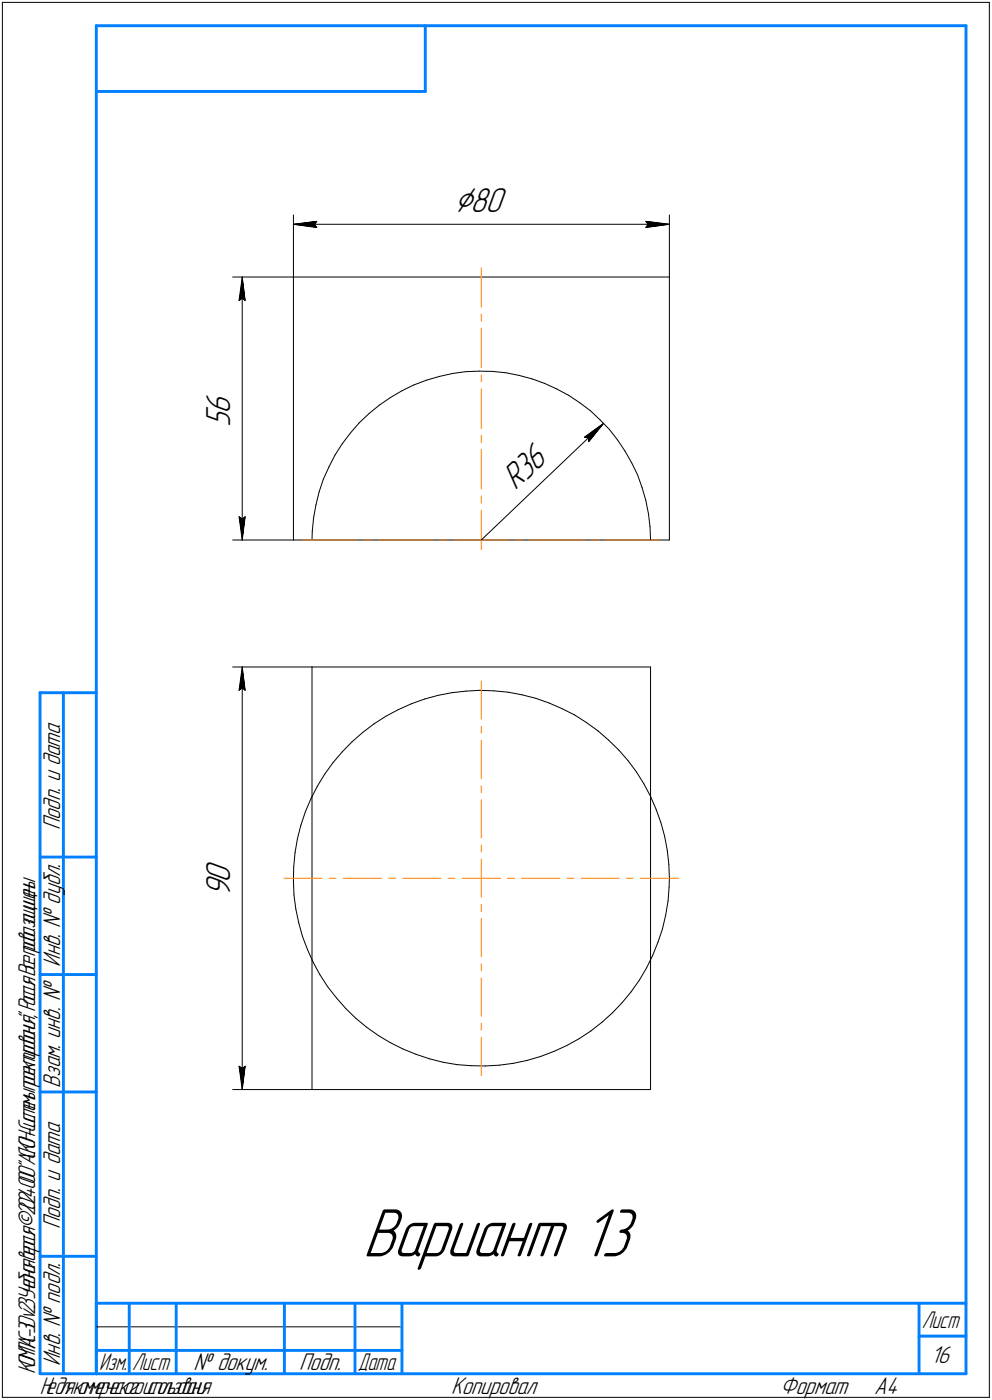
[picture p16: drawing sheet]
<svg xmlns="http://www.w3.org/2000/svg" width="211mm" height="298mm" viewBox="0 0 211 298" stroke-linecap="round" stroke-linejoin="round" font-family="sans-serif">
<defs><g id="words">
<text font-size="15.6" x="77.2" y="267.5">Вариант 13</text>
<text font-size="8.5" x="96.6" y="45.2">⌀80</text>
<g font-size="7.8">
<text x="49" y="88.1" transform="rotate(-90 49 88.1)">6</text>
<text x="49" y="90.9" transform="rotate(-90 49 90.9)">5</text>
<text x="109.7" y="104.5" transform="rotate(-44 109.7 104.5)">R36</text>
<text x="49" y="191.1" transform="rotate(-90 49 191.1)">9</text>
<text x="49" y="187.9" transform="rotate(-90 49 187.9)">0</text>
</g>
<g font-size="5.5">
<text x="12.8" y="176.7" transform="rotate(-90 12.8 176.7)">Подп. и дата</text>
<text x="12.8" y="205.8" transform="rotate(-90 12.8 205.8)">Инв. № дубл.</text>
<text x="12.8" y="231.6" transform="rotate(-90 12.8 231.6)">Взам. инв. №</text>
<text x="12.8" y="261.7" transform="rotate(-90 12.8 261.7)">Подп. и дата</text>
<text x="12.8" y="290.8" transform="rotate(-90 12.8 290.8)">Инв. № подл.</text>
<text x="41.2" y="291.8">№ докум.</text>
<text x="63.6" y="291.8">Подп.</text>
<text x="198" y="290.3">16</text>
<text x="96" y="296.8">Копировал</text>
<text x="166" y="296.8">Формат</text>
<text x="186" y="296.8">A4</text>
</g>
<g font-size="5.4">
<text x="196.1" y="282.8">Лист</text>
<text x="7.5" y="292.5" transform="rotate(-90 7.5 292.5)">КОМПАС-3Dv23Учебнаяверсия©2024ООО&quot;АСКОН-Системыпроектирования&quot;,Россия.Всеправазащищены.</text>
<text x="21.1" y="291.8">Изм.</text>
<text x="28.1" y="291.8">Лист</text>
<text x="76.1" y="291.8">Дата</text>
<text x="8.5" y="296.7">Недлякоммерческогоиспользования</text>
</g>
</g></defs>
<g fill="none" stroke="#000" stroke-width=".21">
<path d="M.5 .5v297zM.5 .5h210zM210.5 .5v297zM49.5 59h12.9zM51.5 59l.7 5zM51.5 59l-.6 5zM51.5 59v56zM62.4 59h80zM62.4 59v56zM62.4 45.8v13.2zM62.4 47.8l5-.7zM62.4 47.8l5 .6z"/>
<path d="M62.4 47.8h80zM66.9 47.8l.5 .6zM67.4 47.1l-.5 .7zM137.4 48.4l5-.6zM137.4 47.1l.5 .7zM137.4 47.1l5 .7zM137.9 47.8l-.5 .6zM142.4 59v56zM142.4 45.8v13.2zM50.9 64l.6-.5zM51.5 63.5l.7 .5zM96.2 79.5l2.9-.4z"/>
<path d="M99.1 79.1l2.8-.1zM101.9 79l2.9 .1zM104.8 79.1l2.8 .3zM107.6 79.4l2.8 .5zM110.4 79.9l2.8 .8zM70 99.4l-1.2 2.6zM71.3 96.9l-1.3 2.5zM72.8 94.5l-1.5 2.4zM74.6 92.2l-1.8 2.3zM76.4 90l2.1-1.9zM76.4 90l-1.8 2.2zM78.5 88.1l2.2-1.9z"/>
<path d="M80.7 86.2l2.3-1.5zM83 84.7l2.5-1.5zM85.5 83.2l2.6-1.2zM88.1 82l2.7-1.1zM90.8 80.9l2.7-.7zM93.5 80.2l2.7-.7zM113.2 80.7l2.6 .9zM115.8 81.6l2.6 1.2zM118.4 82.8l2.6 1.4zM121 84.2l2.3 1.5zM123.3 85.7l2.3 1.7zM124.3 93.1l.9 .1z"/>
<path d="M124.3 93.1l4.1-3zM125.2 93.2l.1 .8zM125.6 87.4l2.1 2zM127.7 89.4l2 2zM128.4 90.1l-3.1 3.9zM129.7 91.4l1.7 2.3zM131.4 93.7l1.6 2.4zM133 96.1l1.4 2.5zM134.4 98.6l1.2 2.5zM49.5 115h12.9zM50.9 110l.6 5zM50.9 110l.6 .5z"/>
<path d="M51.5 110.5l.7-.5zM52.2 110l-.7 5zM62.4 115h80zM66.4 113.1v1.9zM66.7 110.2l-.3 2.9zM67.2 107.5l-.5 2.7zM67.9 104.7l-.7 2.8zM68.8 102l-.9 2.7zM102.4 115l26-24.9zM135.6 101.1l1 2.7zM136.6 103.8l.8 2.7zM137.4 106.5l.6 2.8z"/>
<path d="M138 109.3l.3 2.9zM138.3 112.2l.1 2.8zM49.5 142h16.9zM50.9 147l.6-.5zM51.5 142l.7 5zM51.5 146.5l.7 .5zM51.5 142l-.6 5zM51.5 142v90zM66.4 142v27.6zM66.4 142h72zM74.9 157.9l2.3-1.9zM74.9 157.9l-2.1 2.2z"/>
<path d="M77.2 156l2.3-1.9zM79.5 154.1l2.6-1.6zM82.1 152.5l2.6-1.4zM84.7 151.1l2.8-1.2zM87.5 149.9l2.8-1.1zM90.3 148.8l2.9-.7zM93.2 148.1l2.9-.6zM96.1 147.5l3-.3zM99.1 147.2l3-.2zM102.1 147l3 .1zM105.1 147.1l3 .3zM108.1 147.4l3 .5z"/>
<path d="M111.1 147.9l2.9 .8zM114 148.7l2.8 1zM116.8 149.7l2.7 1.2zM119.5 150.9l2.8 1.3zM122.3 152.2l2.5 1.7zM124.8 153.9l2.4 1.7zM127.2 155.6l2.3 2zM129.5 157.6l2.1 2.1zM131.6 159.7l2 2.2zM138.4 142v27.6zM63.3 178.6l-.5 3zM64 175.7l-.7 2.9z"/>
<path d="M65 172.8l-1 2.9zM66.2 170.1l-1.2 2.7zM66.4 169.6v34.8zM67.5 167.4l-1.3 2.7zM69.1 164.8l-1.6 2.6zM70.8 162.4l-1.7 2.4zM72.8 160.1l-2 2.3zM133.6 161.9l1.8 2.5zM135.4 164.4l1.6 2.5zM137 166.9l1.4 2.7zM138.4 169.6l1.2 2.7zM138.4 169.6v34.8z"/>
<path d="M139.6 172.3l1 2.8zM140.6 175.1l.8 2.9zM141.4 178l.6 3zM62.4 187.6l.1 3zM62.5 184.6l-.1 3zM62.5 190.6l.4 2.9zM62.8 181.6l-.3 3zM62.9 193.5l.7 3zM63.6 196.5l.7 2.9zM64.3 199.4l1.1 2.8zM140.9 197.8l-.9 2.8zM141.6 194.8l-.7 3z"/>
<path d="M142 181l.3 3zM142.1 191.9l-.5 2.9zM142.3 184l.1 3zM142.4 188.9l-.3 3zM142.4 187v1.9zM65.4 202.2l1.3 2.7zM66.4 204.4v27.6zM66.7 204.9l1.4 2.6zM68.1 207.5l1.6 2.6zM69.7 210.1l1.9 2.4zM71.6 212.5l1.9 2.2zM73.5 214.7l2.2 2.1z"/>
<path d="M75.7 216.8l2.3 1.9zM78 218.7l2.5 1.8zM125.7 219.5l2.4-1.9zM128.1 217.6l2.2-2zM132.4 213.5l-2.1 2.1zM134.3 211.2l-1.9 2.3zM136 208.7l-1.7 2.5zM137.6 206.1l-1.6 2.6zM138.4 204.4v27.6zM138.9 203.4l-1.3 2.7zM140 200.6l-1.1 2.8zM49.5 232h16.9z"/>
<path d="M50.9 227l.6 5zM50.9 227l.6 .5zM51.5 227.5l.7-.5zM52.2 227l-.7 5zM66.4 232h72zM80.5 220.5l2.5 1.5zM83 222l2.7 1.4zM85.7 223.4l2.8 1.1zM88.5 224.5l2.9 .9zM91.4 225.4l2.9 .8zM94.3 226.2l3 .5zM97.3 226.7l2.9 .2z"/>
<path d="M100.2 226.9l3 .1zM103.2 227l3-.2zM106.2 226.8l3-.4zM109.2 226.4l3-.6zM112.2 225.8l2.8-.9zM115 224.9l2.9-1zM117.9 223.9l2.7-1.3zM120.6 222.6l2.6-1.5zM123.2 221.1l2.5-1.6zM.5 297.5h210zM20.5 282.5h65z"/>
</g>
<g fill="none" stroke="#ff8000" stroke-width=".21">
<path d="M102.4 57v8.4zM102.4 66.9v1.5zM102.4 69.9v8.4zM102.4 79.8v1.5zM102.4 95.7v8.4zM102.4 92.7v1.5zM102.4 87v4.2zM102.4 82.8v4.2zM64.4 115h11.6zM77.5 115h1.5zM80.5 115h11.6zM93.6 115h1.5z"/>
<path d="M96.6 115h5.8zM102.4 108.6v8.4zM102.4 105.6v1.5zM102.4 115h5.8zM109.7 115h1.5zM112.7 115h11.6zM125.8 115h1.5zM128.8 115h11.6zM102.4 145v8.1zM102.4 154.7v1.4zM102.4 157.6v8.2zM102.4 167.3v1.5z"/>
<path d="M102.4 170.3v8.1zM102.4 179.9v1.5zM60.4 187h8.1zM70 187h1.5zM73 187h8.2zM82.7 187h1.5zM85.7 187h8.1zM95.3 187h1.5zM98.3 187h4.1zM102.4 195.6v8.1zM102.4 192.6v1.5zM102.4 187v4.1z"/>
<path d="M102.4 182.9v4.1zM102.4 187h4.1zM108 187h1.4zM111 187h8.1zM120.6 187h1.5zM123.6 187h8.1zM133.3 187h1.4zM136.3 187h8.1zM102.4 217.9v1.4zM102.4 208.2v8.2zM102.4 205.2v1.5zM102.4 220.9v8.1z"/>
</g>
<g fill="#fff" stroke="#fff" stroke-width=".21">
<path d="M43.3 182.9h7.2zM43.3 182.9h7.2zM43.3 183h7.2zM43.3 183h7.2zM43.3 183.1h7.2zM43.3 183.2h7.2zM43.3 183.2h7.2zM43.3 183.3h7.2zM43.3 183.3h7.2zM43.3 183.4h7.2zM43.3 183.4h7.2zM43.3 183.5h7.2zM43.3 183.6h7.2zM43.3 183.6h7.2zM43.3 183.7h7.2zM43.3 183.7h7.2zM43.3 183.8h7.2zM43.3 183.8h7.2zM43.3 183.9h7.2zM43.3 184h7.2zM43.3 184h7.2zM43.3 184.1h7.2zM43.3 184.1h7.2zM43.3 184.2h7.2zM43.3 184.2h7.2zM43.3 184.3h7.2zM43.3 184.3h7.2zM43.3 184.4h7.2zM43.3 184.5h7.2zM43.3 184.5h7.2zM43.3 184.6h7.2zM43.3 184.6h7.2zM43.3 184.7h7.2zM43.3 184.7h7.2zM43.3 184.8h7.2zM43.3 184.9h7.2zM43.3 184.9h7.2zM43.3 185h7.2zM43.3 185h7.2zM43.3 185.1h7.2zM43.3 185.1h7.2zM43.3 185.2h7.2zM43.3 185.3h7.2zM43.3 185.3h7.2zM43.3 185.4h7.2zM43.3 185.4h7.2zM43.3 185.5h7.2zM43.3 185.5h7.2zM43.3 185.6h7.2zM43.3 185.6h7.2zM43.3 185.7h7.2zM43.3 185.8h7.2zM43.3 185.8h7.2zM43.3 185.9h7.2zM43.3 185.9h7.2zM43.3 186h7.2zM43.3 186h7.2zM43.3 186.1h7.2zM43.3 186.2h7.2zM43.3 186.2h7.2zM43.3 186.3h7.2zM43.3 186.3h7.2zM43.3 186.4h7.2zM43.3 186.4h7.2zM43.3 186.5h7.2zM43.3 186.5h7.2zM43.3 186.6h7.2zM43.3 186.7h7.2zM43.3 186.7h7.2zM43.3 186.8h7.2zM43.3 186.8h7.2zM43.3 186.9h7.2zM43.3 186.9h7.2zM43.3 187h7.2zM43.3 187.1h7.2zM43.3 187.1h7.2zM43.3 187.2h7.2zM43.3 187.2h7.2zM43.3 187.3h7.2zM43.3 187.3h7.2zM43.3 187.4h7.2zM43.3 187.5h7.2zM43.3 187.5h7.2zM43.3 187.6h7.2zM43.3 187.6h7.2zM43.3 187.7h7.2zM43.3 187.7h7.2zM43.3 187.8h7.2zM43.3 187.8h7.2zM43.3 187.9h7.2zM43.3 188h7.2zM43.3 188h7.2zM43.3 188.1h7.2zM43.3 188.1h7.2zM43.3 188.2h7.2zM43.3 188.2h7.2zM43.3 188.3h7.2zM43.3 188.4h7.2zM43.3 188.4h7.2zM43.3 188.5h7.2zM43.3 188.5h7.2zM43.3 188.6h7.2zM43.3 188.6h7.2zM43.3 188.7h7.2zM43.3 188.8h7.2zM43.3 188.8h7.2zM43.3 188.9h7.2zM43.3 188.9h7.2zM43.3 189h7.2zM43.3 189h7.2zM43.3 189.1h7.2zM43.3 189.1h7.2zM43.3 189.2h7.2zM43.3 189.3h7.2zM43.3 189.3h7.2zM43.3 189.4h7.2zM43.3 189.4h7.2zM43.3 189.5h7.2zM43.3 189.5h7.2zM43.3 189.6h7.2zM43.3 189.7h7.2zM43.3 189.7h7.2zM43.3 189.8h7.2zM43.3 189.8h7.2zM43.3 189.9h7.2zM43.3 189.9h7.2zM43.3 190h7.2zM43.3 190h7.2zM43.3 190.1h7.2zM43.3 190.2h7.2zM43.3 190.2h7.2zM43.3 190.3h7.2zM43.3 190.3h7.2zM43.3 190.4h7.2zM43.3 190.4h7.2zM43.3 190.5h7.2zM43.3 190.6h7.2zM43.3 190.6h7.2zM43.3 190.7h7.2zM43.3 190.7h7.2zM43.3 190.8h7.2zM43.3 190.8h7.2zM43.3 190.9h7.2zM43.3 191h7.2zM43.3 191h7.2z"/>
<path d="M51.5 142.2h.1zM51.5 142.2h.1zM51.4 142.3h.3zM51.4 142.4h.3zM51.4 142.4h.3zM51.4 142.5h.4zM51.3 142.5h.5zM51.3 142.6h.5zM51.3 142.6h.5zM51.3 142.7h.6zM51.3 142.7h.6zM51.2 142.8h.7zM51.2 142.9h.7zM51.1 142.9h.8zM51.1 143h.9zM51.1 143h.9zM51.1 143.1h.9zM51 143.1h1zM51 143.2h1zM51 143.3h1.1zM51 143.3h1.1zM51 143.4h1.2zM50.9 143.4h1.3zM50.9 143.5h1.3zM50.9 143.5h1.3zM50.9 143.6h1.3zM50.8 143.7h1.5zM50.8 143.7h1.5zM50.7 143.8h1.6zM50.7 143.8h1.6zM50.7 143.9h1.6zM50.7 143.9h1.6zM50.7 144h1.6zM50.7 144h1.6zM50.7 144.1h1.6zM50.7 144.2h1.6zM50.7 144.2h1.6zM50.7 144.3h1.7zM50.7 144.3h1.7zM50.7 144.4h1.7zM50.7 144.4h1.7zM50.7 144.5h1.7zM50.7 144.6h1.7zM50.7 144.6h1.7zM50.7 144.7h1.7zM50.6 144.7h1.8zM50.6 144.8h1.8zM50.6 144.8h1.8zM50.6 144.9h1.8zM50.6 144.9h1.8zM50.6 145h1.8zM50.6 145.1h1.8zM50.6 145.1h1.8zM50.6 145.2h1.9zM50.6 145.2h1.9zM50.6 145.3h1.9zM50.6 145.3h1.9zM50.6 145.4h1.9zM50.6 145.5h1.9zM50.6 145.5h1.9zM50.6 145.6h1.9zM50.5 145.6h2zM50.5 145.7h2zM50.5 145.7h2zM50.5 145.8h2zM50.5 145.9h2zM50.5 145.9h2zM50.5 146h2zM50.5 146h2zM50.5 146.1h2zM50.5 146.1h2.1zM50.5 146.2h2.1zM50.5 146.2h2.1zM50.5 146.3h2.1zM50.5 146.4h2.1zM50.5 146.4h2.1zM50.5 146.5h2.1zM50.5 146.5h2.1zM50.4 146.6h2.3zM50.4 146.6h2.3zM50.4 146.7h2.3zM50.4 146.8h2.3zM50.4 146.8h2.3zM50.4 146.9h2.3zM50.4 146.9h2.3zM50.4 147h2.3zM50.3 147h2.4zM50.3 147.1h2.4zM50.3 147.2h2.4zM50.3 147.2h2.4zM50.3 147.3h2.4zM50.3 147.3h2.4zM50.3 147.4h2.4zM50.3 147.4h2.4z"/>
<path d="M50.3 226.5h2.4zM50.3 226.6h2.4zM50.3 226.6h2.4zM50.3 226.7h2.4zM50.3 226.7h2.4zM50.3 226.8h2.4zM50.3 226.9h2.4zM50.3 226.9h2.4zM50.3 227h2.4zM50.4 227h2.3zM50.4 227.1h2.3zM50.4 227.1h2.3zM50.4 227.2h2.3zM50.4 227.2h2.3zM50.4 227.3h2.3zM50.4 227.4h2.3zM50.4 227.4h2.3zM50.5 227.5h2.1zM50.5 227.5h2.1zM50.5 227.6h2.1zM50.5 227.6h2.1zM50.5 227.7h2.1zM50.5 227.8h2.1zM50.5 227.8h2.1zM50.5 227.9h2.1zM50.5 227.9h2zM50.5 228h2zM50.5 228h2zM50.5 228.1h2zM50.5 228.1h2zM50.5 228.2h2zM50.5 228.3h2zM50.5 228.3h2zM50.6 228.4h1.9zM50.6 228.4h1.9zM50.6 228.5h1.9zM50.6 228.5h1.9zM50.6 228.6h1.9zM50.6 228.7h1.9zM50.6 228.7h1.9zM50.6 228.8h1.9zM50.6 228.8h1.8zM50.6 228.9h1.8zM50.6 228.9h1.8zM50.6 229h1.8zM50.6 229.1h1.8zM50.6 229.1h1.8zM50.6 229.2h1.8zM50.6 229.2h1.8zM50.7 229.3h1.7zM50.7 229.3h1.7zM50.7 229.4h1.7zM50.7 229.4h1.7zM50.7 229.5h1.7zM50.7 229.6h1.7zM50.7 229.6h1.7zM50.7 229.7h1.7zM50.7 229.7h1.6zM50.7 229.8h1.6zM50.7 229.8h1.6zM50.7 229.9h1.6zM50.7 230h1.6zM50.7 230h1.6zM50.7 230.1h1.6zM50.7 230.1h1.6zM50.7 230.2h1.6zM50.8 230.2h1.5zM50.8 230.3h1.5zM50.9 230.3h1.3zM50.9 230.4h1.3zM50.9 230.5h1.3zM50.9 230.5h1.3zM51 230.6h1.2zM51 230.6h1.1zM51 230.7h1.1zM51 230.7h1zM51 230.8h1zM51.1 230.9h.9zM51.1 230.9h.9zM51.1 231h.9zM51.1 231h.8zM51.1 231.1h.8zM51.2 231.1h.7zM51.2 231.2h.7zM51.3 231.3h.6zM51.3 231.3h.5zM51.3 231.4h.5zM51.3 231.4h.5zM51.4 231.5h.4zM51.4 231.5h.4zM51.4 231.6h.3zM51.4 231.6h.3zM51.4 231.7h.3zM51.5 231.8h.1zM51.5 231.8h.1z"/>
<path d="M128.3 90.2h.1zM128.1 90.3h.3zM128 90.3h.4zM127.8 90.4h.6zM127.7 90.4h.6zM127.5 90.5h.8zM127.4 90.5h.8zM127.2 90.6h1zM127.1 90.6h1.1zM126.9 90.7h1.3zM126.8 90.8h1.4zM126.6 90.8h1.5zM126.5 90.9h1.6zM126.5 90.9h1.6zM126.4 91h1.7zM126.3 91h1.7zM126.3 91.1h1.7zM126.2 91.2h1.8zM126.1 91.2h1.9zM126 91.3h1.9zM125.9 91.3h2zM125.9 91.4h2zM125.8 91.4h2zM125.7 91.5h2.1zM125.6 91.6h2.2zM125.5 91.6h2.3zM125.5 91.7h2.2zM125.4 91.7h2.3zM125.3 91.8h2.4zM125.3 91.8h2.4zM125.2 91.9h2.4zM125.1 91.9h2.5zM125 92h2.6zM125 92.1h2.5zM124.9 92.1h2.6zM124.8 92.2h2.7zM124.7 92.2h2.7zM124.6 92.3h2.7zM124.6 92.3h2.7zM124.5 92.4h2.7zM124.4 92.5h2.8zM124.3 92.5h2.9zM124.2 92.6h2.9zM124.2 92.6h2.9zM124.1 92.7h2.9zM124 92.7h3zM124 92.8h2.9zM123.9 92.9h3zM123.8 92.9h3zM123.7 93h3.1zM123.6 93h3.2zM123.7 93.1h3zM123.7 93.1h3zM123.8 93.2h2.8zM123.8 93.2h2.8zM123.9 93.3h2.6zM124 93.4h2.5zM124 93.4h2.4zM124.1 93.5h2.3zM124.1 93.5h2.3zM124.2 93.6h2.1zM124.2 93.6h2.1zM124.3 93.7h1.9zM124.3 93.8h1.9zM124.4 93.8h1.8zM124.5 93.9h1.6zM124.5 93.9h1.5zM124.5 94h1.5zM124.6 94h1.4zM124.6 94.1h1.3zM124.7 94.1h1.2zM124.7 94.2h1.1zM124.8 94.3h1zM124.9 94.3h.9zM124.9 94.4h.8zM125 94.4h.6zM125 94.5h.6zM125.1 94.5h.4zM125.1 94.6h.4zM125.2 94.7h.3zM125.3 94.7h.1z"/>
<path d="M113.7 93h.1zM113.6 93h.2zM113.6 93.1h.3zM113.5 93.1h.5zM113.5 93.2h.5zM113.4 93.2h.7zM113.3 93.3h.8zM113.3 93.4h.9zM113.2 93.4h1zM113.2 93.5h1.1zM113.1 93.5h1.3zM113.1 93.6h1.3zM113 93.6h1.5zM112.9 93.7h1.6zM112.9 93.8h1.7zM112.8 93.8h1.8zM112.8 93.9h1.9zM112.7 93.9h2.1zM112.7 94h2.1zM112.6 94h2.3zM112.6 94.1h2.3zM112.5 94.1h2.5zM112.4 94.2h2.6zM112.3 94.3h2.8zM112.3 94.3h2.8zM112.2 94.4h3zM112.2 94.4h3.1zM112.1 94.5h3.2zM112 94.5h3.4zM112 94.6h3.4zM111.9 94.7h3.5zM111.9 94.7h3.6zM111.8 94.8h3.7zM111.8 94.8h3.8zM111.7 94.9h4zM111.6 94.9h4.1zM111.6 95h4.2zM111.5 95.1h4.3zM111.5 95.1h4.4zM111.4 95.2h4.5zM111.4 95.2h4.6zM111.3 95.3h4.7zM111.3 95.3h4.8zM111.2 95.4h5zM111.1 95.4h5.1zM111 95.5h5.3zM111 95.6h5.3zM110.9 95.6h5.5zM110.9 95.7h5.5zM110.8 95.7h5.7zM110.7 95.8h5.9zM110.7 95.8h5.9zM110.6 95.9h6.1zM110.6 96h6.1zM110.5 96h6.3zM110.5 96.1h6.3zM110.4 96.1h6.5zM110.3 96.2h6.7zM110.3 96.2h6.7zM110.2 96.3h6.9zM110.2 96.4h6.9zM110.1 96.4h7zM110.1 96.5h7.1zM110 96.5h7.2zM110 96.6h7.3zM109.9 96.6h7.4zM109.8 96.7h7.6zM109.7 96.7h7.8zM109.7 96.8h7.8zM109.6 96.9h8zM109.6 96.9h8zM109.5 97h8.2zM109.4 97h8.3zM109.4 97.1h8.4zM109.3 97.1h8.6zM109.3 97.2h8.6zM109.2 97.3h8.8zM109.2 97.3h8.8zM109.1 97.4h9zM109.1 97.4h9zM109 97.5h9.2zM108.9 97.5h9.4zM108.9 97.6h9.4zM108.8 97.6h9.6zM108.8 97.7h9.6zM108.7 97.8h9.8zM108.7 97.8h9.8zM108.6 97.9h10zM108.5 97.9h10.1zM108.4 98h10.3zM108.4 98h10.3zM108.3 98.1h10.3zM108.3 98.2h10.3zM108.2 98.2h10.3zM108.1 98.3h10.4zM108.1 98.3h10.3zM108 98.4h10.4zM108 98.4h10.3zM107.9 98.5h10.4zM107.9 98.6h10.3zM107.8 98.6h10.3zM107.8 98.7h10.3zM107.7 98.7h10.3zM107.6 98.8h10.4zM107.6 98.8h10.3zM107.5 98.9h10.4zM107.5 98.9h10.3zM107.4 99h10.3zM107.4 99.1h10.3zM107.3 99.1h10.3zM107.2 99.2h10.3zM107.1 99.2h10.4zM107.1 99.3h10.3zM107 99.3h10.3zM107 99.4h10.3zM106.9 99.5h10.3zM106.8 99.5h10.4zM106.8 99.6h10.3zM106.7 99.6h10.4zM106.7 99.7h10.3zM106.6 99.7h10.4zM106.6 99.8h10.3zM106.5 99.9h10.3zM106.5 99.9h10.3zM106.4 100h10.3zM106.3 100h10.4zM106.3 100.1h10.3zM106.2 100.1h10.4zM106.2 100.2h10.3zM106.1 100.2h10.3zM106.1 100.3h10.2zM106 100.4h10.3zM105.9 100.4h10.3zM105.8 100.5h10.4zM105.9 100.5h10.2zM105.9 100.6h10.1zM106 100.6h10zM106.1 100.7h9.8zM106.1 100.8h9.8zM106.2 100.8h9.6zM106.2 100.9h9.6zM106.3 100.9h9.4zM106.3 101h9.4zM106.4 101h9.2zM106.5 101.1h9zM106.5 101.1h9zM106.6 101.2h8.8zM106.6 101.3h8.8zM106.7 101.3h8.6zM106.7 101.4h8.5zM106.8 101.4h8.3zM106.8 101.5h8.3zM106.9 101.5h8.1zM107 101.6h8zM107 101.7h7.9zM107.1 101.7h7.8zM107.1 101.8h7.7zM107.1 101.8h7.7zM107.2 101.9h7.5zM107.2 101.9h7.4zM107.3 102h7.3zM107.4 102.1h7.1zM107.4 102.1h7.1zM107.5 102.2h6.9zM107.5 102.2h6.9zM107.6 102.3h6.7zM107.6 102.3h6.6zM107.7 102.4h6.4zM107.8 102.4h6.3zM107.8 102.5h6.2zM107.9 102.6h6.1zM107.9 102.6h6zM108 102.7h5.8zM108 102.7h5.8zM108.1 102.8h5.6zM108.1 102.8h5.6zM108.2 102.9h5.4zM108.3 103h5.3zM108.3 103h5.2zM108.3 103.1h5.2zM108.4 103.1h5zM108.4 103.2h4.9zM108.5 103.2h4.8zM108.5 103.3h4.7zM108.6 103.3h4.6zM108.7 103.4h4.4zM108.7 103.5h4.3zM108.8 103.5h4.1zM108.8 103.6h4.1zM108.9 103.6h3.9zM108.9 103.7h3.9zM109 103.7h3.7zM109.1 103.8h3.6zM109.1 103.9h3.5zM109.2 103.9h3.4zM109.2 104h3.3zM109.3 104h3.1zM109.3 104.1h3.1zM109.4 104.1h2.9zM109.4 104.2h2.9zM109.5 104.3h2.7zM109.6 104.3h2.6zM109.6 104.4h2.5zM109.6 104.4h2.4zM109.7 104.5h2.3zM109.7 104.5h2.2zM109.8 104.6h2zM109.8 104.6h2zM109.9 104.7h1.8zM110 104.8h1.6zM110 104.8h1.6zM110.1 104.9h1.4zM110.1 104.9h1.4zM110.2 105h1.2zM110.2 105h1.2zM110.3 105.1h1zM110.3 105.2h1zM110.4 105.2h.8zM110.5 105.3h.6zM110.5 105.3h.6zM110.6 105.4h.4zM110.6 105.4h.4zM110.7 105.5h.2zM110.7 105.6h.2z"/>
<path d="M43.3 83.1h7.2zM43.3 83.2h7.2zM43.3 83.3h7.2zM43.3 83.3h7.2zM43.3 83.4h7.2zM43.3 83.4h7.2zM43.3 83.5h7.2zM43.3 83.5h7.2zM43.3 83.6h7.2zM43.3 83.7h7.2zM43.3 83.7h7.2zM43.3 83.8h7.2zM43.3 83.8h7.2zM43.3 83.9h7.2zM43.3 83.9h7.2zM43.3 84h7.2zM43.3 84h7.2zM43.3 84.1h7.2zM43.3 84.2h7.2zM43.3 84.2h7.2zM43.3 84.3h7.2zM43.3 84.3h7.2zM43.3 84.4h7.2zM43.3 84.4h7.2zM43.3 84.5h7.2zM43.3 84.6h7.2zM43.3 84.6h7.2zM43.3 84.7h7.2zM43.3 84.7h7.2zM43.3 84.8h7.2zM43.3 84.8h7.2zM43.3 84.9h7.2zM43.3 84.9h7.2zM43.3 85h7.2zM43.3 85.1h7.2zM43.3 85.1h7.2zM43.3 85.2h7.2zM43.3 85.2h7.2zM43.3 85.3h7.2zM43.3 85.3h7.2zM43.3 85.4h7.2zM43.3 85.5h7.2zM43.3 85.5h7.2zM43.3 85.6h7.2zM43.3 85.6h7.2zM43.3 85.7h7.2zM43.3 85.7h7.2zM43.3 85.8h7.2zM43.3 85.9h7.2zM43.3 85.9h7.2zM43.3 86h7.2zM43.3 86h7.2zM43.3 86.1h7.2zM43.3 86.1h7.2zM43.3 86.2h7.2zM43.3 86.2h7.2zM43.3 86.3h7.2zM43.3 86.4h7.2zM43.3 86.4h7.2zM43.3 86.5h7.2zM43.3 86.5h7.2zM43.3 86.6h7.2zM43.3 86.6h7.2zM43.3 86.7h7.2zM43.3 86.8h7.2zM43.3 86.8h7.2zM43.3 86.9h7.2zM43.3 86.9h7.2zM43.3 87h7.2zM43.3 87h7.2zM43.3 87.1h7.2zM43.3 87.2h7.2zM43.3 87.2h7.2zM43.3 87.3h7.2zM43.3 87.3h7.2zM43.3 87.4h7.2zM43.3 87.4h7.2zM43.3 87.5h7.2zM43.3 87.5h7.2zM43.3 87.6h7.2zM43.3 87.7h7.2zM43.3 87.7h7.2zM43.3 87.8h7.2zM43.3 87.8h7.2zM43.3 87.9h7.2zM43.3 87.9h7.2zM43.3 88h7.2zM43.3 88.1h7.2zM43.3 88.1h7.2zM43.3 88.2h7.2zM43.3 88.2h7.2zM43.3 88.3h7.2zM43.3 88.3h7.2zM43.3 88.4h7.2zM43.3 88.4h7.2zM43.3 88.5h7.2zM43.3 88.6h7.2zM43.3 88.6h7.2zM43.3 88.7h7.2zM43.3 88.7h7.2zM43.3 88.8h7.2zM43.3 88.8h7.2zM43.3 88.9h7.2zM43.3 89h7.2zM43.3 89h7.2zM43.3 89.1h7.2zM43.3 89.1h7.2zM43.3 89.2h7.2zM43.3 89.2h7.2zM43.3 89.3h7.2zM43.3 89.4h7.2zM43.3 89.4h7.2zM43.3 89.5h7.2zM43.3 89.5h7.2zM43.3 89.6h7.2zM43.3 89.6h7.2zM43.3 89.7h7.2zM43.3 89.7h7.2zM43.3 89.8h7.2zM43.3 89.9h7.2zM43.3 89.9h7.2zM43.3 90h7.2zM43.3 90h7.2zM43.3 90.1h7.2zM43.3 90.1h7.2zM43.3 90.2h7.2zM43.3 90.3h7.2zM43.3 90.3h7.2zM43.3 90.4h7.2zM43.3 90.4h7.2zM43.3 90.5h7.2zM43.3 90.5h7.2zM43.3 90.6h7.2zM43.3 90.6h7.2zM43.3 90.7h7.2zM43.3 90.8h7.2zM43.3 90.8h7.2z"/>
<path d="M51.5 59.2h.1zM51.5 59.2h.1zM51.4 59.3h.3zM51.4 59.3h.3zM51.4 59.4h.3zM51.4 59.4h.4zM51.4 59.5h.4zM51.3 59.5h.5zM51.3 59.6h.5zM51.3 59.7h.5zM51.3 59.7h.6zM51.2 59.8h.7zM51.2 59.8h.7zM51.1 59.9h.8zM51.1 59.9h.8zM51.1 60h.9zM51.1 60.1h.9zM51.1 60.1h.9zM51 60.2h1zM51 60.2h1zM51 60.3h1.1zM51 60.3h1.1zM51 60.4h1.2zM50.9 60.5h1.3zM50.9 60.5h1.3zM50.9 60.6h1.3zM50.9 60.6h1.3zM50.8 60.7h1.5zM50.8 60.7h1.5zM50.7 60.8h1.6zM50.7 60.8h1.6zM50.7 60.9h1.6zM50.7 61h1.6zM50.7 61h1.6zM50.7 61.1h1.6zM50.7 61.1h1.6zM50.7 61.2h1.6zM50.7 61.2h1.6zM50.7 61.3h1.7zM50.7 61.4h1.7zM50.7 61.4h1.7zM50.7 61.5h1.7zM50.7 61.5h1.7zM50.7 61.6h1.7zM50.7 61.6h1.7zM50.7 61.7h1.7zM50.6 61.8h1.8zM50.6 61.8h1.8zM50.6 61.9h1.8zM50.6 61.9h1.8zM50.6 62h1.8zM50.6 62h1.8zM50.6 62.1h1.8zM50.6 62.1h1.8zM50.6 62.2h1.9zM50.6 62.3h1.9zM50.6 62.3h1.9zM50.6 62.4h1.9zM50.6 62.4h1.9zM50.6 62.5h1.9zM50.6 62.5h1.9zM50.6 62.6h1.9zM50.5 62.7h2zM50.5 62.7h2zM50.5 62.8h2zM50.5 62.8h2zM50.5 62.9h2zM50.5 62.9h2zM50.5 63h2zM50.5 63h2zM50.5 63.1h2zM50.5 63.2h2.1zM50.5 63.2h2.1zM50.5 63.3h2.1zM50.5 63.3h2.1zM50.5 63.4h2.1zM50.5 63.4h2.1zM50.5 63.5h2.1zM50.5 63.6h2.1zM50.4 63.6h2.3zM50.4 63.7h2.3zM50.4 63.7h2.3zM50.4 63.8h2.3zM50.4 63.8h2.3zM50.4 63.9h2.3zM50.4 64h2.3zM50.4 64h2.3zM50.3 64.1h2.4zM50.3 64.1h2.4zM50.3 64.2h2.4zM50.3 64.2h2.4zM50.3 64.3h2.4zM50.3 64.3h2.4zM50.3 64.4h2.4zM50.3 64.5h2.4z"/>
<path d="M50.3 109.5h2.4zM50.3 109.6h2.4zM50.3 109.6h2.4zM50.3 109.7h2.4zM50.3 109.7h2.4zM50.3 109.8h2.4zM50.3 109.8h2.4zM50.3 109.9h2.4zM50.3 110h2.4zM50.4 110h2.3zM50.4 110.1h2.3zM50.4 110.1h2.3zM50.4 110.2h2.3zM50.4 110.2h2.3zM50.4 110.3h2.3zM50.4 110.3h2.3zM50.4 110.4h2.3zM50.5 110.5h2.1zM50.5 110.5h2.1zM50.5 110.6h2.1zM50.5 110.6h2.1zM50.5 110.7h2.1zM50.5 110.7h2.1zM50.5 110.8h2.1zM50.5 110.9h2.1zM50.5 110.9h2zM50.5 111h2zM50.5 111h2zM50.5 111.1h2zM50.5 111.1h2zM50.5 111.2h2zM50.5 111.3h2zM50.5 111.3h2zM50.5 111.4h2zM50.6 111.4h1.9zM50.6 111.5h1.9zM50.6 111.5h1.9zM50.6 111.6h1.9zM50.6 111.6h1.9zM50.6 111.7h1.9zM50.6 111.8h1.9zM50.6 111.8h1.9zM50.6 111.9h1.8zM50.6 111.9h1.8zM50.6 112h1.8zM50.6 112h1.8zM50.6 112.1h1.8zM50.6 112.2h1.8zM50.6 112.2h1.8zM50.6 112.3h1.8zM50.7 112.3h1.7zM50.7 112.4h1.7zM50.7 112.4h1.7zM50.7 112.5h1.7zM50.7 112.6h1.7zM50.7 112.6h1.7zM50.7 112.7h1.7zM50.7 112.7h1.7zM50.7 112.8h1.6zM50.7 112.8h1.6zM50.7 112.9h1.6zM50.7 112.9h1.6zM50.7 113h1.6zM50.7 113.1h1.6zM50.7 113.1h1.6zM50.7 113.2h1.6zM50.7 113.2h1.6zM50.8 113.3h1.5zM50.8 113.3h1.5zM50.9 113.4h1.3zM50.9 113.5h1.3zM50.9 113.5h1.3zM50.9 113.6h1.3zM51 113.6h1.2zM51 113.7h1.1zM51 113.7h1.1zM51 113.8h1zM51 113.8h1zM51.1 113.9h.9zM51.1 114h.9zM51.1 114h.9zM51.1 114.1h.8zM51.2 114.1h.7zM51.2 114.2h.7zM51.3 114.2h.6zM51.3 114.3h.6zM51.3 114.4h.5zM51.3 114.4h.5zM51.3 114.5h.5zM51.4 114.5h.4zM51.4 114.6h.3zM51.4 114.6h.3zM51.4 114.7h.3zM51.5 114.8h.1zM51.5 114.8h.1z"/>
<path d="M96.6 39.5h11.6zM96.6 39.6h11.6zM96.6 39.6h11.6zM96.6 39.7h11.6zM96.6 39.7h11.6zM96.6 39.8h11.6zM96.6 39.8h11.6zM96.6 39.9h11.6zM96.6 40h11.6zM96.6 40h11.6zM96.6 40.1h11.6zM96.6 40.1h11.6zM96.6 40.2h11.6zM96.6 40.2h11.6zM96.6 40.3h11.6zM96.6 40.4h11.6zM96.6 40.4h11.6zM96.6 40.5h11.6zM96.6 40.5h11.6zM96.6 40.6h11.6zM96.6 40.6h11.6zM96.6 40.7h11.6zM96.6 40.8h11.6zM96.6 40.8h11.6zM96.6 40.9h11.6zM96.6 40.9h11.6zM96.6 41h11.6zM96.6 41h11.6zM96.6 41.1h11.6zM96.6 41.1h11.6zM96.6 41.2h11.6zM96.6 41.3h11.6zM96.6 41.3h11.6zM96.6 41.4h11.6zM96.6 41.4h11.6zM96.6 41.5h11.6zM96.6 41.5h11.6zM96.6 41.6h11.6zM96.6 41.7h11.6zM96.6 41.7h11.6zM96.6 41.8h11.6zM96.6 41.8h11.6zM96.6 41.9h11.6zM96.6 41.9h11.6zM96.6 42h11.6zM96.6 42.1h11.6zM96.6 42.1h11.6zM96.6 42.2h11.6zM96.6 42.2h11.6zM96.6 42.3h11.6zM96.6 42.3h11.6zM96.6 42.4h11.6zM96.6 42.4h11.6zM96.6 42.5h11.6zM96.6 42.6h11.6zM96.6 42.6h11.6zM96.6 42.7h11.6zM96.6 42.7h11.6zM96.6 42.8h11.6zM96.6 42.8h11.6zM96.6 42.9h11.6zM96.6 43h11.6zM96.6 43h11.6zM96.6 43.1h11.6zM96.6 43.1h11.6zM96.6 43.2h11.6zM96.6 43.2h11.6zM96.6 43.3h11.6zM96.6 43.3h11.6zM96.6 43.4h11.6zM96.6 43.5h11.6zM96.6 43.5h11.6zM96.6 43.6h11.6zM96.6 43.6h11.6zM96.6 43.7h11.6zM96.6 43.7h11.6zM96.6 43.8h11.6zM96.6 43.9h11.6zM96.6 43.9h11.6zM96.6 44h11.6zM96.6 44h11.6zM96.6 44.1h11.6zM96.6 44.1h11.6zM96.6 44.2h11.6zM96.6 44.3h11.6zM96.6 44.3h11.6zM96.6 44.4h11.6zM96.6 44.4h11.6zM96.6 44.5h11.6zM96.6 44.5h11.6zM96.6 44.6h11.6zM96.6 44.6h11.6zM96.6 44.7h11.6zM96.6 44.8h11.6zM96.6 44.8h11.6zM96.6 44.9h11.6zM96.6 44.9h11.6zM96.6 45h11.6zM96.6 45h11.6zM96.6 45.1h11.6zM96.6 45.2h11.6zM96.6 45.2h11.6zM96.6 45.3h11.6zM96.6 45.3h11.6zM96.6 45.4h11.6zM96.6 45.4h11.6zM96.6 45.5h11.6zM96.6 45.6h11.6zM96.6 45.6h11.6zM96.6 45.7h11.6zM96.6 45.7h11.6zM96.6 45.8h11.6zM96.6 45.8h11.6zM96.6 45.9h11.6zM96.6 45.9h11.6zM96.6 46h11.6zM96.6 46.1h11.6zM96.6 46.1h11.6zM96.6 46.2h11.6zM96.6 46.2h11.6zM96.6 46.3h11.6zM96.6 46.3h11.6zM96.6 46.4h11.6zM96.6 46.5h11.6zM96.6 46.5h11.6zM96.6 46.6h11.6zM96.6 46.6h11.6zM96.6 46.7h11.6zM96.6 46.7h11.6z"/>
<path d="M136.9 46.6h.5zM136.9 46.7h.9zM136.9 46.7h1.4zM136.9 46.8h1.8zM136.9 46.8h2.3zM136.9 46.9h2.8zM136.9 47h3.3zM136.9 47h3.7zM136.9 47.1h3.9zM136.9 47.1h4zM136.9 47.2h4.2zM136.9 47.2h4.3zM136.9 47.3h4.4zM136.9 47.4h4.5zM136.9 47.4h4.7zM136.9 47.5h4.8zM136.9 47.5h5zM136.9 47.6h5.1zM136.9 47.6h5.3zM136.9 47.7h5.4zM136.9 47.8h5.5zM136.9 47.8h5.4zM136.9 47.9h5.3zM136.9 47.9h5.2zM136.9 48h5zM136.9 48h4.9zM136.9 48.1h4.8zM136.9 48.1h4.6zM136.9 48.2h4.5zM136.9 48.3h4.4zM136.9 48.3h4.3zM136.9 48.4h4.1zM136.9 48.4h4zM136.9 48.5h3.9zM136.9 48.5h3.7zM136.9 48.6h3.3zM136.9 48.7h2.8zM136.9 48.7h2.3zM136.9 48.8h1.8zM136.9 48.8h1.4zM136.9 48.9h.9zM136.9 48.9h.5z"/>
<path d="M67.5 46.6h.4zM67 46.7h.9zM66.5 46.7h1.4zM66 46.8h1.9zM65.6 46.8h2.3zM65.1 46.9h2.8zM64.7 47h3.2zM64.2 47h3.7zM64.1 47.1h3.8zM64 47.1h3.9zM63.8 47.2h4.1zM63.7 47.2h4.2zM63.6 47.3h4.3zM63.4 47.4h4.5zM63.3 47.4h4.6zM63.1 47.5h4.8zM63 47.5h4.9zM62.9 47.6h5zM62.7 47.6h5.2zM62.6 47.7h5.3zM62.4 47.8h5.5zM62.6 47.8h5.3zM62.7 47.9h5.2zM62.8 47.9h5.1zM62.9 48h5zM63.1 48h4.8zM63.2 48.1h4.7zM63.3 48.1h4.6zM63.4 48.2h4.5zM63.6 48.3h4.3zM63.7 48.3h4.2zM63.8 48.4h4.1zM64 48.4h3.9zM64.1 48.5h3.8zM64.2 48.5h3.7zM64.7 48.6h3.2zM65.1 48.7h2.8zM65.6 48.7h2.3zM66 48.8h1.9zM66.5 48.8h1.4zM67 48.9h.9zM67.5 48.9h.4z"/>
<path d="M77.2 256.3h59.7zM77.2 256.4h59.7zM77.2 256.4h59.7zM77.2 256.5h59.7zM77.2 256.5h59.7zM77.2 256.6h59.7zM77.2 256.7h59.7zM77.2 256.7h59.7zM77.2 256.8h59.7zM77.2 256.8h59.7zM77.2 256.9h59.7zM77.2 256.9h59.7zM77.2 257h59.7zM77.2 257h59.7zM77.2 257.1h59.7zM77.2 257.2h59.7zM77.2 257.2h59.7zM77.2 257.3h59.7zM77.2 257.3h59.7zM77.2 257.4h59.7zM77.2 257.4h59.7zM77.2 257.5h59.7zM77.2 257.6h59.7zM77.2 257.6h59.7zM77.2 257.7h59.7zM77.2 257.7h59.7zM77.2 257.8h59.7zM77.2 257.8h59.7zM77.2 257.9h59.7zM77.2 258h59.7zM77.2 258h59.7zM77.2 258.1h59.7zM77.2 258.1h59.7zM77.2 258.2h59.7zM77.2 258.2h59.7zM77.2 258.3h59.7zM77.2 258.3h59.7zM77.2 258.4h59.7zM77.2 258.5h59.7zM77.2 258.5h59.7zM77.2 258.6h59.7zM77.2 258.6h59.7zM77.2 258.7h59.7zM77.2 258.7h59.7zM77.2 258.8h59.7zM77.2 258.9h59.7zM77.2 258.9h59.7zM77.2 259h59.7zM77.2 259h59.7zM77.2 259.1h59.7zM77.2 259.1h59.7zM77.2 259.2h59.7zM77.2 259.2h59.7zM77.2 259.3h59.7zM77.2 259.4h59.7zM77.2 259.4h59.7zM77.2 259.5h59.7zM77.2 259.5h59.7zM77.2 259.6h59.7zM77.2 259.6h59.7zM77.2 259.7h59.7zM77.2 259.8h59.7zM77.2 259.8h59.7zM77.2 259.9h59.7zM77.2 259.9h59.7zM77.2 260h59.7zM77.2 260h59.7zM77.2 260.1h59.7zM77.2 260.2h59.7zM77.2 260.2h59.7zM77.2 260.3h59.7zM77.2 260.3h59.7zM77.2 260.4h59.7zM77.2 260.4h59.7zM77.2 260.5h59.7zM77.2 260.5h59.7zM77.2 260.6h59.7zM77.2 260.7h59.7zM77.2 260.7h59.7zM77.2 260.8h59.7zM77.2 260.8h59.7zM77.2 260.9h59.7zM77.2 260.9h59.7zM77.2 261h59.7zM77.2 261.1h59.7zM77.2 261.1h59.7zM77.2 261.2h59.7zM77.2 261.2h59.7zM77.2 261.3h59.7zM77.2 261.3h59.7zM77.2 261.4h59.7zM77.2 261.5h59.7zM77.2 261.5h59.7zM77.2 261.6h59.7zM77.2 261.6h59.7zM77.2 261.7h59.7zM77.2 261.7h59.7zM77.2 261.8h59.7zM77.2 261.8h59.7zM77.2 261.9h59.7zM77.2 262h59.7zM77.2 262h59.7zM77.2 262.1h59.7zM77.2 262.1h59.7zM77.2 262.2h59.7zM77.2 262.2h59.7zM77.2 262.3h59.7zM77.2 262.4h59.7zM77.2 262.4h59.7zM77.2 262.5h59.7zM77.2 262.5h59.7zM77.2 262.6h59.7zM77.2 262.6h59.7zM77.2 262.7h59.7zM77.2 262.7h59.7zM77.2 262.8h59.7zM77.2 262.9h59.7zM77.2 262.9h59.7zM77.2 263h59.7zM77.2 263h59.7zM77.2 263.1h59.7zM77.2 263.1h59.7zM77.2 263.2h59.7zM77.2 263.3h59.7zM77.2 263.3h59.7zM77.2 263.4h59.7zM77.2 263.4h59.7zM77.2 263.5h59.7zM77.2 263.5h59.7zM77.2 263.6h59.7zM77.2 263.7h59.7zM77.2 263.7h59.7zM77.2 263.8h59.7zM77.2 263.8h59.7zM77.2 263.9h59.7zM77.2 263.9h59.7zM77.2 264h59.7zM77.2 264h59.7zM77.2 264.1h59.7zM77.2 264.2h59.7zM77.2 264.2h59.7zM77.2 264.3h59.7zM77.2 264.3h59.7zM77.2 264.4h59.7zM77.2 264.4h59.7zM77.2 264.5h59.7zM77.2 264.6h59.7zM77.2 264.6h59.7zM77.2 264.7h59.7zM77.2 264.7h59.7zM77.2 264.8h59.7zM77.2 264.8h59.7zM77.2 264.9h59.7zM77.2 265h59.7zM77.2 265h59.7zM77.2 265.1h59.7zM77.2 265.1h59.7zM77.2 265.2h59.7zM77.2 265.2h59.7zM77.2 265.3h59.7zM77.2 265.3h59.7zM77.2 265.4h59.7zM77.2 265.5h59.7zM77.2 265.5h59.7zM77.2 265.6h59.7zM77.2 265.6h59.7zM77.2 265.7h59.7zM77.2 265.7h59.7zM77.2 265.8h59.7zM77.2 265.9h59.7zM77.2 265.9h59.7zM77.2 266h59.7zM77.2 266h59.7zM77.2 266.1h59.7zM77.2 266.1h59.7zM77.2 266.2h59.7zM77.2 266.2h59.7zM77.2 266.3h59.7zM77.2 266.4h59.7zM77.2 266.4h59.7zM77.2 266.5h59.7zM77.2 266.5h59.7zM77.2 266.6h59.7zM77.2 266.6h59.7zM77.2 266.7h59.7zM77.2 266.8h59.7zM77.2 266.8h59.7zM77.2 266.9h59.7zM77.2 266.9h59.7zM77.2 267h59.7zM77.2 267h59.7zM77.2 267.1h59.7zM77.2 267.2h59.7zM77.2 267.2h59.7zM77.2 267.3h59.7zM77.2 267.3h59.7zM77.2 267.4h59.7zM77.2 267.4h59.7zM77.2 267.5h59.7zM77.2 267.5h59.7zM77.2 267.6h59.7zM77.2 267.7h59.7zM77.2 267.7h59.7zM77.2 267.8h59.7zM77.2 267.8h59.7zM77.2 267.9h59.7zM77.2 267.9h59.7zM77.2 268h59.7zM77.2 268.1h59.7zM77.2 268.1h59.7zM77.2 268.2h59.7zM77.2 268.2h59.7zM77.2 268.3h59.7zM77.2 268.3h59.7zM77.2 268.4h59.7zM77.2 268.4h59.7zM77.2 268.5h59.7zM77.2 268.6h59.7zM77.2 268.6h59.7zM77.2 268.7h59.7zM77.2 268.7h59.7zM77.2 268.8h59.7zM77.2 268.8h59.7zM77.2 268.9h59.7zM77.2 269h59.7zM77.2 269h59.7zM77.2 269.1h59.7zM77.2 269.1h59.7zM77.2 269.2h59.7zM77.2 269.2h59.7zM77.2 269.3h59.7zM77.2 269.4h59.7zM77.2 269.4h59.7zM77.2 269.5h59.7zM77.2 269.5h59.7zM77.2 269.6h59.7zM77.2 269.6h59.7zM77.2 269.7h59.7zM77.2 269.7h59.7zM77.2 269.8h59.7zM77.2 269.9h59.7zM77.2 269.9h59.7zM77.2 270h59.7zM77.2 270h59.7zM77.2 270.1h59.7zM77.2 270.1h59.7zM77.2 270.2h59.7zM77.2 270.3h59.7zM77.2 270.3h59.7zM77.2 270.4h59.7zM77.2 270.4h59.7zM77.2 270.5h59.7zM77.2 270.5h59.7z"/>
</g>
<g fill="#000" stroke="#000" stroke-width=".21">
<path d="M51.4 59.8h.1zM51.4 59.9h.1zM51.4 59.9h.1zM51.4 60h.1zM51.4 60.1h.1zM51.4 60.1h.1zM51.4 60.2h.1zM51.4 60.2h.1zM51.4 60.3h.1zM51.4 60.3h.1zM51.4 60.4h.1zM51.4 60.5h.1zM51.4 60.5h.1zM51.4 60.6h.1zM51.4 60.6h.1zM51.3 60.7h.2zM51.3 60.7h.2zM51.3 60.8h.2zM51.3 60.8h.2zM51.3 60.9h.2zM51.3 61h.2zM51.3 61h.2zM51.3 61.1h.2zM51.3 61.1h.2zM51.3 61.2h.2zM51.3 61.2h.2zM51.3 61.3h.2zM51.3 61.4h.2zM51.3 61.4h.2zM51.3 61.5h.2zM51.2 61.5h.3zM51.2 61.6h.3zM51.2 61.6h.3zM51.2 61.7h.3zM51.2 61.8h.3zM51.2 61.8h.3zM51.2 61.9h.3zM51.1 61.9h.4zM51.1 62h.4zM51.1 62h.4zM51.1 62.1h.4zM51.1 62.1h.4zM51.1 62.2h.4zM51.1 62.3h.4zM51.1 62.3h.4zM51.1 62.4h.4zM51.1 62.4h.4zM51.1 62.5h.4zM51.1 62.5h.4zM51.1 62.6h.4zM51.1 62.7h.4zM51.1 62.7h.4zM51 62.8h.5zM51 62.8h.5zM51 62.9h.5zM51 62.9h.5zM51 63h.5zM51 63h.5zM51 63.1h.5zM51 63.2h.5zM51 63.2h.5zM51 63.3h.5zM51 63.3h.5zM51 63.4h.5zM51 63.4h.5zM51 63.5h.5zM51 63.6h.5zM50.9 63.6h.5zM50.9 63.7h.4zM50.9 63.7h.4zM50.9 63.8h.3zM50.9 63.8h.2zM50.9 63.9h.1z"/>
<path d="M51.5 59.5h.1zM51.5 59.5h.1zM51.5 59.6h.1zM51.5 59.7h.1zM51.5 59.7h.1zM51.5 59.8h.1zM51.5 59.8h.1zM51.5 59.9h.1zM51.5 59.9h.2zM51.5 60h.2zM51.5 60.1h.2zM51.5 60.1h.2zM51.5 60.2h.2zM51.5 60.2h.2zM51.5 60.3h.2zM51.5 60.3h.2zM51.5 60.4h.3zM51.5 60.5h.3zM51.5 60.5h.3zM51.5 60.6h.3zM51.5 60.6h.3zM51.5 60.7h.3zM51.5 60.7h.3zM51.5 60.8h.3zM51.5 60.8h.3zM51.5 60.9h.3zM51.5 61h.3zM51.5 61h.3zM51.5 61.1h.3zM51.5 61.1h.3zM51.5 61.2h.3zM51.5 61.2h.3zM51.5 61.3h.4zM51.5 61.4h.4zM51.5 61.4h.4zM51.5 61.5h.4zM51.5 61.5h.4zM51.5 61.6h.4zM51.5 61.6h.4zM51.5 61.7h.4zM51.5 61.8h.4zM51.5 61.8h.4zM51.5 61.9h.4zM51.5 61.9h.4zM51.5 62h.4zM51.5 62h.4zM51.5 62.1h.4zM51.5 62.1h.4zM51.5 62.2h.5zM51.5 62.3h.5zM51.5 62.3h.5zM51.5 62.4h.5zM51.5 62.4h.5zM51.5 62.5h.5zM51.5 62.5h.5zM51.5 62.6h.5zM51.5 62.7h.5zM51.5 62.7h.5zM51.5 62.8h.5zM51.5 62.8h.5zM51.5 62.9h.5zM51.5 62.9h.5zM51.5 63h.5zM51.5 63h.5zM51.5 63.1h.6zM51.5 63.2h.6zM51.5 63.2h.6zM51.5 63.3h.6zM51.5 63.3h.6zM51.5 63.4h.6zM51.5 63.4h.6zM51.5 63.5h.6zM51.6 63.6h.6zM51.7 63.6h.5zM51.8 63.7h.4zM51.8 63.7h.4zM51.9 63.8h.3zM52 63.8h.2zM52 63.9h.2z"/>
<path d="M62.4 47.8h4.5zM62.9 47.8h4zM63.3 47.9h3.7zM63.7 47.9h3.4zM64.1 48h3zM64.5 48h2.6zM64.9 48.1h2.3zM65.4 48.1h1.8zM65.8 48.2h1.4zM66.2 48.3h1.1zM66.6 48.3h.7zM67 48.4h.4z"/>
<path d="M66.9 47.2h.5zM66.5 47.2h.8zM66 47.3h1.3zM65.6 47.4h1.6zM65.1 47.4h2.1zM64.7 47.5h2.5zM64.2 47.5h2.9zM63.8 47.6h3.3zM63.3 47.6h3.7zM62.9 47.7h4z"/>
<path d="M137.4 47.2h.5zM137.5 47.2h.8zM137.6 47.3h1.2zM137.6 47.4h1.6zM137.7 47.4h2zM137.7 47.5h2.5zM137.7 47.5h2.9zM137.8 47.6h3.3zM137.8 47.6h3.7zM137.9 47.7h4.1z"/>
<path d="M137.9 47.8h4.5zM137.9 47.8h4.1zM137.8 47.9h3.8zM137.8 47.9h3.4zM137.7 48h3.1zM137.7 48h2.6zM137.7 48.1h2.2zM137.6 48.1h1.9zM137.6 48.2h1.5zM137.6 48.3h1.1zM137.5 48.3h.7zM137.4 48.4h.4z"/>
<path d="M128 90.5h.1zM127.9 90.5h.1zM127.8 90.6h.2zM127.7 90.6h.2zM127.7 90.7h.1zM127.6 90.8h.2zM127.5 90.8h.2zM127.4 90.9h.3zM127.3 90.9h.3zM127.3 91h.3zM127.2 91h.3zM127.1 91.1h.4zM127.1 91.2h.3zM126.9 91.2h.4zM126.9 91.3h.4zM126.8 91.3h.4zM126.7 91.4h.5zM126.7 91.4h.4zM126.5 91.5h.6zM126.5 91.6h.5zM126.4 91.6h.5zM126.3 91.7h.6zM126.3 91.7h.5zM126.2 91.8h.5zM126.1 91.8h.6zM126 91.9h.6zM125.9 91.9h.6zM125.9 92h.6zM125.8 92.1h.6zM125.7 92.1h.7zM125.6 92.2h.7zM125.5 92.2h.8zM125.5 92.3h.7zM125.4 92.3h.8zM125.3 92.4h.8zM125.3 92.5h.7zM125.1 92.5h.9zM125.1 92.6h.8zM125 92.6h.9zM124.9 92.7h.9zM124.9 92.7h.9zM124.7 92.8h1zM124.7 92.9h.9zM124.6 92.9h1zM124.5 93h1zM124.5 93h1zM124.3 93.1h1.1zM124.6 93.1h.8zM124.9 93.2h.4z"/>
<path d="M128.1 90.5h.1zM128 90.5h.1zM128 90.6h.1zM127.9 90.6h.1zM127.8 90.7h.2zM127.8 90.8h.2zM127.7 90.8h.2zM127.7 90.9h.1zM127.6 90.9h.2zM127.6 91h.1zM127.5 91h.2zM127.5 91.1h.2zM127.4 91.2h.2zM127.3 91.2h.3zM127.3 91.3h.2zM127.2 91.3h.3zM127.2 91.4h.3zM127.1 91.4h.3zM127.1 91.5h.2zM127 91.6h.3zM126.9 91.6h.3zM126.9 91.7h.3zM126.8 91.7h.4zM126.7 91.8h.4zM126.7 91.8h.4zM126.6 91.9h.4zM126.5 91.9h.5zM126.5 92h.4zM126.4 92.1h.5zM126.4 92.1h.4zM126.3 92.2h.5zM126.3 92.2h.4zM126.2 92.3h.5zM126.2 92.3h.5zM126.1 92.4h.5zM126 92.5h.5zM126 92.5h.5zM125.9 92.6h.6zM125.9 92.6h.5zM125.8 92.7h.6zM125.8 92.7h.5zM125.7 92.8h.6zM125.6 92.9h.7zM125.6 92.9h.6zM125.5 93h.7zM125.5 93h.6zM125.4 93.1h.6zM125.4 93.1h.6zM125.3 93.2h.7zM125.2 93.2h.7zM125.3 93.3h.6zM125.3 93.4h.5zM125.3 93.4h.5zM125.3 93.5h.5zM125.3 93.5h.4zM125.3 93.6h.3zM125.3 93.6h.3zM125.3 93.7h.2zM125.3 93.8h.2zM125.3 93.8h.2zM125.3 93.9h.1zM125.3 93.9h.1z"/>
<path d="M50.9 110.1h.1zM50.9 110.2h.2zM50.9 110.2h.3zM50.9 110.3h.4zM50.9 110.3h.4zM50.9 110.4h.5zM51 110.5h.5zM51 110.5h.5zM51 110.6h.5zM51 110.6h.5zM51 110.7h.5zM51 110.7h.5zM51 110.8h.5zM51 110.9h.5zM51 110.9h.5zM51 111h.5zM51 111h.5zM51 111.1h.5zM51 111.1h.5zM51 111.2h.5zM51 111.3h.5zM51.1 111.3h.4zM51.1 111.4h.4zM51.1 111.4h.4zM51.1 111.5h.4zM51.1 111.5h.4zM51.1 111.6h.4zM51.1 111.6h.4zM51.1 111.7h.4zM51.1 111.8h.4zM51.1 111.8h.4zM51.1 111.9h.4zM51.1 111.9h.4zM51.1 112h.4zM51.1 112h.4zM51.2 112.1h.3zM51.2 112.2h.3zM51.2 112.2h.3zM51.2 112.3h.3zM51.2 112.3h.3zM51.2 112.4h.3zM51.2 112.4h.3zM51.2 112.5h.3zM51.3 112.6h.2zM51.3 112.6h.2zM51.3 112.7h.2zM51.3 112.7h.2zM51.3 112.8h.2zM51.3 112.8h.2zM51.3 112.9h.2zM51.3 112.9h.2zM51.3 113h.2zM51.3 113.1h.2zM51.3 113.1h.2zM51.3 113.2h.2zM51.3 113.2h.2zM51.3 113.3h.2zM51.4 113.3h.1zM51.4 113.4h.1zM51.4 113.5h.1zM51.4 113.5h.1zM51.4 113.6h.1zM51.4 113.6h.1zM51.4 113.7h.1zM51.4 113.7h.1zM51.4 113.8h.1zM51.4 113.8h.1zM51.4 113.9h.1zM51.4 114h.1zM51.4 114h.1zM51.4 114.1h.1zM51.4 114.1h.1z"/>
<path d="M52 110.1h.2zM52 110.2h.2zM51.9 110.2h.3zM51.8 110.3h.4zM51.8 110.3h.4zM51.7 110.4h.5zM51.6 110.5h.5zM51.5 110.5h.6zM51.5 110.6h.6zM51.5 110.6h.6zM51.5 110.7h.6zM51.5 110.7h.6zM51.5 110.8h.6zM51.5 110.9h.6zM51.5 110.9h.5zM51.5 111h.5zM51.5 111h.5zM51.5 111.1h.5zM51.5 111.1h.5zM51.5 111.2h.5zM51.5 111.3h.5zM51.5 111.3h.5zM51.5 111.4h.5zM51.5 111.4h.5zM51.5 111.5h.5zM51.5 111.5h.5zM51.5 111.6h.5zM51.5 111.6h.5zM51.5 111.7h.5zM51.5 111.8h.5zM51.5 111.8h.4zM51.5 111.9h.4zM51.5 111.9h.4zM51.5 112h.4zM51.5 112h.4zM51.5 112.1h.4zM51.5 112.2h.4zM51.5 112.2h.4zM51.5 112.3h.4zM51.5 112.3h.4zM51.5 112.4h.4zM51.5 112.4h.4zM51.5 112.5h.4zM51.5 112.6h.4zM51.5 112.6h.4zM51.5 112.7h.4zM51.5 112.7h.3zM51.5 112.8h.3zM51.5 112.8h.3zM51.5 112.9h.3zM51.5 112.9h.3zM51.5 113h.3zM51.5 113.1h.3zM51.5 113.1h.3zM51.5 113.2h.3zM51.5 113.2h.3zM51.5 113.3h.3zM51.5 113.3h.3zM51.5 113.4h.3zM51.5 113.5h.3zM51.5 113.5h.3zM51.5 113.6h.3zM51.5 113.6h.2zM51.5 113.7h.2zM51.5 113.7h.2zM51.5 113.8h.2zM51.5 113.8h.2zM51.5 113.9h.2zM51.5 114h.2zM51.5 114h.2zM51.5 114.1h.1zM51.5 114.1h.1zM51.5 114.2h.1zM51.5 114.2h.1zM51.5 114.3h.1zM51.5 114.4h.1zM51.5 114.4h.1zM51.5 114.5h.1z"/>
<path d="M51.4 142.9h.1zM51.4 142.9h.1zM51.4 143h.1zM51.4 143h.1zM51.4 143.1h.1zM51.4 143.1h.1zM51.4 143.2h.1zM51.4 143.3h.1zM51.4 143.3h.1zM51.4 143.4h.1zM51.4 143.4h.1zM51.4 143.5h.1zM51.4 143.5h.1zM51.4 143.6h.1zM51.4 143.7h.1zM51.3 143.7h.2zM51.3 143.8h.2zM51.3 143.8h.2zM51.3 143.9h.2zM51.3 143.9h.2zM51.3 144h.2zM51.3 144h.2zM51.3 144.1h.2zM51.3 144.2h.2zM51.3 144.2h.2zM51.3 144.3h.2zM51.3 144.3h.2zM51.3 144.4h.2zM51.3 144.4h.2zM51.2 144.5h.3zM51.2 144.6h.3zM51.2 144.6h.3zM51.2 144.7h.3zM51.2 144.7h.3zM51.2 144.8h.3zM51.2 144.8h.3zM51.2 144.9h.3zM51.1 144.9h.4zM51.1 145h.4zM51.1 145.1h.4zM51.1 145.1h.4zM51.1 145.2h.4zM51.1 145.2h.4zM51.1 145.3h.4zM51.1 145.3h.4zM51.1 145.4h.4zM51.1 145.5h.4zM51.1 145.5h.4zM51.1 145.6h.4zM51.1 145.6h.4zM51.1 145.7h.4zM51 145.7h.5zM51 145.8h.5zM51 145.9h.5zM51 145.9h.5zM51 146h.5zM51 146h.5zM51 146.1h.5zM51 146.1h.5zM51 146.2h.5zM51 146.2h.5zM51 146.3h.5zM51 146.4h.5zM51 146.4h.5zM51 146.5h.5zM51 146.5h.5zM50.9 146.6h.5zM50.9 146.6h.4zM50.9 146.7h.4zM50.9 146.8h.3zM50.9 146.8h.2zM50.9 146.9h.1z"/>
<path d="M51.5 142.5h.1zM51.5 142.6h.1zM51.5 142.6h.1zM51.5 142.7h.1zM51.5 142.7h.1zM51.5 142.8h.1zM51.5 142.9h.1zM51.5 142.9h.1zM51.5 143h.2zM51.5 143h.2zM51.5 143.1h.2zM51.5 143.1h.2zM51.5 143.2h.2zM51.5 143.3h.2zM51.5 143.3h.2zM51.5 143.4h.2zM51.5 143.4h.3zM51.5 143.5h.3zM51.5 143.5h.3zM51.5 143.6h.3zM51.5 143.7h.3zM51.5 143.7h.3zM51.5 143.8h.3zM51.5 143.8h.3zM51.5 143.9h.3zM51.5 143.9h.3zM51.5 144h.3zM51.5 144h.3zM51.5 144.1h.3zM51.5 144.2h.3zM51.5 144.2h.3zM51.5 144.3h.3zM51.5 144.3h.4zM51.5 144.4h.4zM51.5 144.4h.4zM51.5 144.5h.4zM51.5 144.6h.4zM51.5 144.6h.4zM51.5 144.7h.4zM51.5 144.7h.4zM51.5 144.8h.4zM51.5 144.8h.4zM51.5 144.9h.4zM51.5 144.9h.4zM51.5 145h.4zM51.5 145.1h.4zM51.5 145.1h.4zM51.5 145.2h.4zM51.5 145.2h.5zM51.5 145.3h.5zM51.5 145.3h.5zM51.5 145.4h.5zM51.5 145.5h.5zM51.5 145.5h.5zM51.5 145.6h.5zM51.5 145.6h.5zM51.5 145.7h.5zM51.5 145.7h.5zM51.5 145.8h.5zM51.5 145.9h.5zM51.5 145.9h.5zM51.5 146h.5zM51.5 146h.5zM51.5 146.1h.5zM51.5 146.1h.6zM51.5 146.2h.6zM51.5 146.2h.6zM51.5 146.3h.6zM51.5 146.4h.6zM51.5 146.4h.6zM51.5 146.5h.6zM51.6 146.5h.5zM51.7 146.6h.5zM51.8 146.6h.4zM51.8 146.7h.4zM51.9 146.8h.3zM52 146.8h.2zM52 146.9h.2z"/>
<path d="M50.9 227.1h.1zM50.9 227.2h.2zM50.9 227.2h.3zM50.9 227.3h.4zM50.9 227.4h.5zM50.9 227.4h.6zM51 227.5h.5zM51 227.5h.5zM51 227.6h.5zM51 227.6h.5zM51 227.7h.5zM51 227.8h.5zM51 227.8h.5zM51 227.9h.5zM51 227.9h.5zM51 228h.5zM51 228h.5zM51 228.1h.5zM51 228.1h.5zM51 228.2h.5zM51 228.3h.5zM51.1 228.3h.4zM51.1 228.4h.4zM51.1 228.4h.4zM51.1 228.5h.4zM51.1 228.5h.4zM51.1 228.6h.4zM51.1 228.7h.4zM51.1 228.7h.4zM51.1 228.8h.4zM51.1 228.8h.4zM51.1 228.9h.4zM51.1 228.9h.4zM51.1 229h.4zM51.1 229.1h.4zM51.2 229.1h.3zM51.2 229.2h.3zM51.2 229.2h.3zM51.2 229.3h.3zM51.2 229.3h.3zM51.2 229.4h.3zM51.2 229.4h.3zM51.2 229.5h.3zM51.3 229.6h.2zM51.3 229.6h.2zM51.3 229.7h.2zM51.3 229.7h.2zM51.3 229.8h.2zM51.3 229.8h.2zM51.3 229.9h.2zM51.3 230h.2zM51.3 230h.2zM51.3 230.1h.2zM51.3 230.1h.2zM51.3 230.2h.2zM51.3 230.2h.2zM51.3 230.3h.2zM51.4 230.3h.1zM51.4 230.4h.1zM51.4 230.5h.1zM51.4 230.5h.1zM51.4 230.6h.1zM51.4 230.6h.1zM51.4 230.7h.1zM51.4 230.7h.1zM51.4 230.8h.1zM51.4 230.9h.1zM51.4 230.9h.1zM51.4 231h.1zM51.4 231h.1zM51.4 231.1h.1zM51.4 231.1h.1z"/>
<path d="M52 227.1h.2zM51.9 227.2h.3zM51.9 227.2h.3zM51.8 227.3h.4zM51.7 227.4h.5zM51.6 227.4h.6zM51.5 227.5h.6zM51.5 227.5h.6zM51.5 227.6h.6zM51.5 227.6h.6zM51.5 227.7h.6zM51.5 227.8h.6zM51.5 227.8h.6zM51.5 227.9h.6zM51.5 227.9h.5zM51.5 228h.5zM51.5 228h.5zM51.5 228.1h.5zM51.5 228.1h.5zM51.5 228.2h.5zM51.5 228.3h.5zM51.5 228.3h.5zM51.5 228.4h.5zM51.5 228.4h.5zM51.5 228.5h.5zM51.5 228.5h.5zM51.5 228.6h.5zM51.5 228.7h.5zM51.5 228.7h.5zM51.5 228.8h.5zM51.5 228.8h.4zM51.5 228.9h.4zM51.5 228.9h.4zM51.5 229h.4zM51.5 229.1h.4zM51.5 229.1h.4zM51.5 229.2h.4zM51.5 229.2h.4zM51.5 229.3h.4zM51.5 229.3h.4zM51.5 229.4h.4zM51.5 229.4h.4zM51.5 229.5h.4zM51.5 229.6h.4zM51.5 229.6h.4zM51.5 229.7h.4zM51.5 229.7h.3zM51.5 229.8h.3zM51.5 229.8h.3zM51.5 229.9h.3zM51.5 230h.3zM51.5 230h.3zM51.5 230.1h.3zM51.5 230.1h.3zM51.5 230.2h.3zM51.5 230.2h.3zM51.5 230.3h.3zM51.5 230.3h.3zM51.5 230.4h.3zM51.5 230.5h.3zM51.5 230.5h.3zM51.5 230.6h.3zM51.5 230.6h.2zM51.5 230.7h.2zM51.5 230.7h.2zM51.5 230.8h.2zM51.5 230.9h.2zM51.5 230.9h.2zM51.5 231h.2zM51.5 231h.2zM51.5 231.1h.1zM51.5 231.1h.1zM51.5 231.2h.1zM51.5 231.3h.1zM51.5 231.3h.1zM51.5 231.4h.1zM51.5 231.4h.1zM51.5 231.5h.1z"/>
</g>
<g fill="none" stroke="#0080ff" stroke-width=".62">
<path d="M20.5 5.5v287zM20.5 5.5h185zM20.5 19.5h70zM90.5 5.5v14zM205.5 5.5v287zM8.5 147.5v145zM8.5 147.5h12zM13.5 147.5v145zM8.5 182.5h12zM8.5 207.5h12zM8.5 232.5h12zM8.5 267.5h12z"/>
<path d="M20.5 277.5h185zM20.5 277.5v15zM27.5 277.5v15zM37.5 277.5v15zM60.5 277.5v15zM75.5 277.5v15zM85.5 277.5v15zM195.5 277.5v15zM8.5 292.5h12zM20.5 292.5h185zM20.5 287.5h7zM27.5 287.5h10z"/>
<path d="M37.5 287.5h23zM60.5 287.5h15zM75.5 287.5h10zM195.5 284.5h10z"/>
</g>
<use href="#words"/>
</svg>
